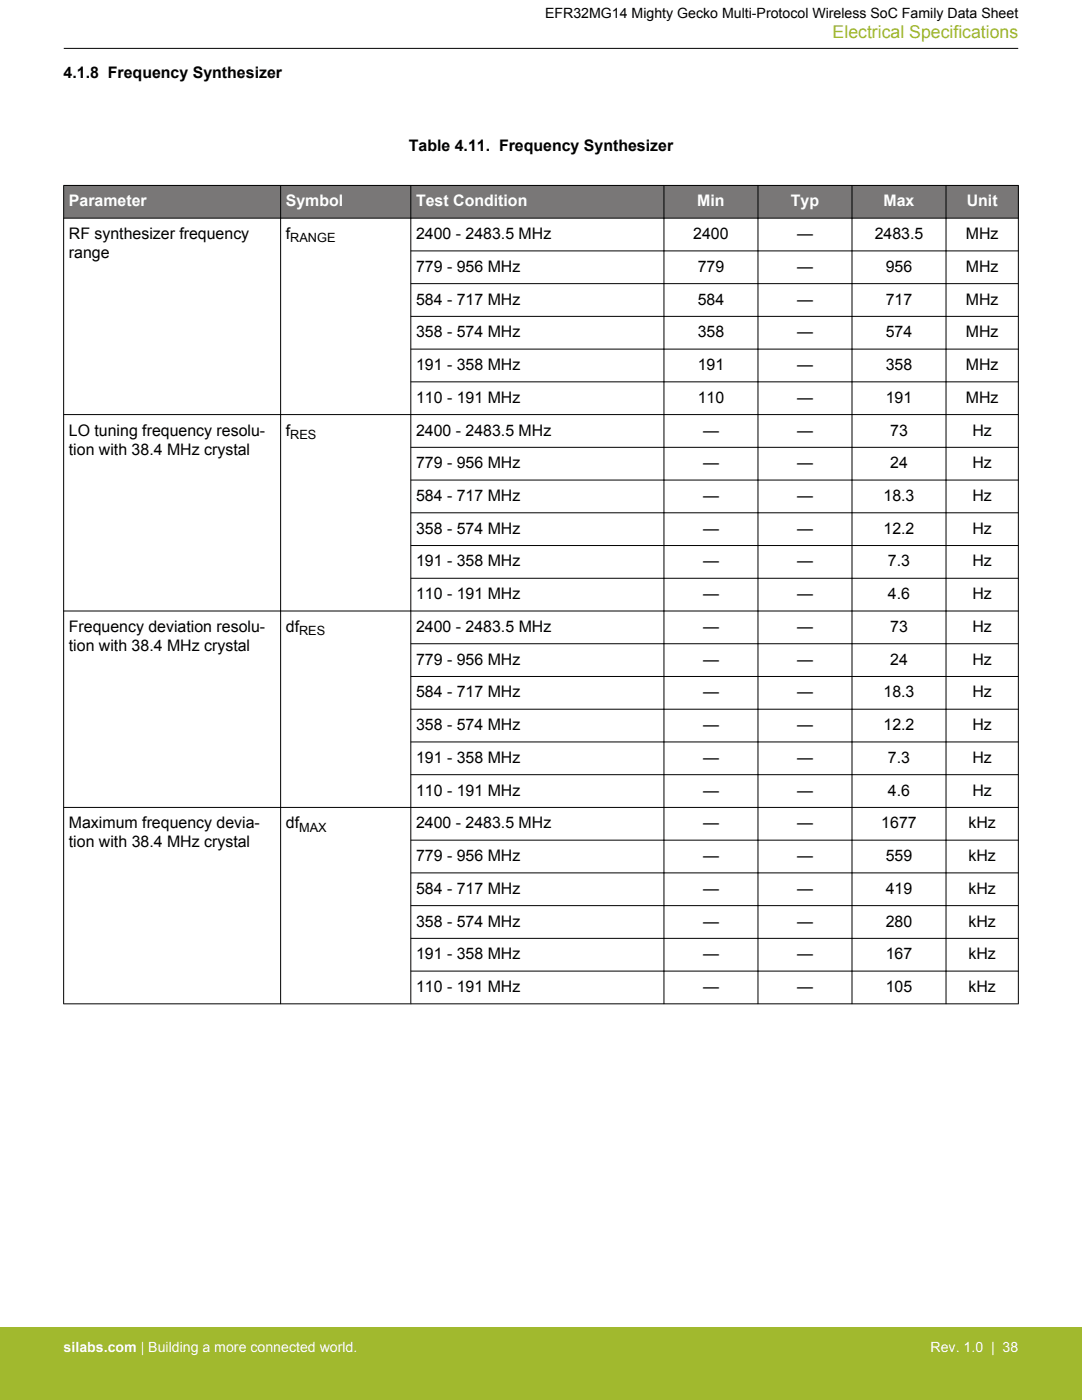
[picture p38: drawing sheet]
<svg xmlns="http://www.w3.org/2000/svg" width="216mm" height="279mm" viewBox="0 0 216 279" stroke-linecap="round" stroke-linejoin="round" font-family="sans-serif">
<defs><g id="words">
<text font-size="3.5" fill="#a1b92e" x="166.1" y="7.5">Electrical Specifications</text>
<g font-size="3.2">
<text x="12.7" y="15.5">4.1.8 Frequency Synthesizer</text>
<text x="81.6" y="30.2">Table 4.11. Frequency Synthesizer</text>
<text x="13.7" y="47.7">RF synthesizer frequency</text>
<text x="57" y="47.7">f</text>
<text x="83" y="47.7">2400 - 2483.5 MHz</text>
<text x="138.3" y="47.7">2400</text>
<text x="159" y="47.7">—</text>
<text x="174.5" y="47.7">2483.5</text>
<text x="192.7" y="47.7">MHz</text>
<text x="13.7" y="51.5">range</text>
<text x="83" y="54.3">779 - 956 MHz</text>
<text x="139.2" y="54.3">779</text>
<text x="159" y="54.3">—</text>
<text x="176.7" y="54.3">956</text>
<text x="192.7" y="54.3">MHz</text>
<text x="83" y="60.8">584 - 717 MHz</text>
<text x="139.2" y="60.8">584</text>
<text x="159" y="60.8">—</text>
<text x="176.7" y="60.8">717</text>
<text x="192.7" y="60.8">MHz</text>
<text x="83" y="67.3">358 - 574 MHz</text>
<text x="139.2" y="67.3">358</text>
<text x="159" y="67.3">—</text>
<text x="176.7" y="67.3">574</text>
<text x="192.7" y="67.3">MHz</text>
<text x="83" y="73.9">191 - 358 MHz</text>
<text x="139.2" y="73.9">191</text>
<text x="159" y="73.9">—</text>
<text x="176.7" y="73.9">358</text>
<text x="192.7" y="73.9">MHz</text>
<text x="83" y="80.4">110 - 191 MHz</text>
<text x="139.2" y="80.4">110</text>
<text x="159" y="80.4">—</text>
<text x="176.7" y="80.4">191</text>
<text x="192.7" y="80.4">MHz</text>
<text x="13.7" y="86.9">LO tuning frequency resolu-</text>
<text x="57" y="86.9">f</text>
<text x="83" y="86.9">2400 - 2483.5 MHz</text>
<text x="140.3" y="86.9">—</text>
<text x="159" y="86.9">—</text>
<text x="177.6" y="86.9">73</text>
<text x="194" y="86.9">Hz</text>
<text x="13.7" y="90.7">tion with 38.4 MHz crystal</text>
<text x="83" y="93.5">779 - 956 MHz</text>
<text x="140.3" y="93.5">—</text>
<text x="159" y="93.5">—</text>
<text x="177.6" y="93.5">24</text>
<text x="194" y="93.5">Hz</text>
<text x="83" y="100">584 - 717 MHz</text>
<text x="140.3" y="100">—</text>
<text x="159" y="100">—</text>
<text x="176.3" y="100">18.3</text>
<text x="194" y="100">Hz</text>
<text x="83" y="106.5">358 - 574 MHz</text>
<text x="140.3" y="106.5">—</text>
<text x="159" y="106.5">—</text>
<text x="176.3" y="106.5">12.2</text>
<text x="194" y="106.5">Hz</text>
<text x="83" y="113.1">191 - 358 MHz</text>
<text x="140.3" y="113.1">—</text>
<text x="159" y="113.1">—</text>
<text x="177.2" y="113.1">7.3</text>
<text x="194" y="113.1">Hz</text>
<text x="83" y="119.6">110 - 191 MHz</text>
<text x="140.3" y="119.6">—</text>
<text x="159" y="119.6">—</text>
<text x="177.2" y="119.6">4.6</text>
<text x="194" y="119.6">Hz</text>
<text x="13.7" y="126.1">Frequency deviation resolu-</text>
<text x="13.7" y="129.9">tion with 38.4 MHz crystal</text>
<text x="57" y="126.1">df</text>
<text x="83" y="126.1">2400 - 2483.5 MHz</text>
<text x="140.3" y="126.1">—</text>
<text x="159" y="126.1">—</text>
<text x="177.6" y="126.1">73</text>
<text x="194" y="126.1">Hz</text>
<text x="83" y="132.7">779 - 956 MHz</text>
<text x="140.3" y="132.7">—</text>
<text x="159" y="132.7">—</text>
<text x="177.6" y="132.7">24</text>
<text x="194" y="132.7">Hz</text>
<text x="83" y="139.2">584 - 717 MHz</text>
<text x="140.3" y="139.2">—</text>
<text x="159" y="139.2">—</text>
<text x="176.3" y="139.2">18.3</text>
<text x="194" y="139.2">Hz</text>
<text x="83" y="145.7">358 - 574 MHz</text>
<text x="140.3" y="145.7">—</text>
<text x="159" y="145.7">—</text>
<text x="176.3" y="145.7">12.2</text>
<text x="194" y="145.7">Hz</text>
<text x="83" y="152.3">191 - 358 MHz</text>
<text x="140.3" y="152.3">—</text>
<text x="159" y="152.3">—</text>
<text x="177.2" y="152.3">7.3</text>
<text x="194" y="152.3">Hz</text>
<text x="83" y="158.8">110 - 191 MHz</text>
<text x="140.3" y="158.8">—</text>
<text x="159" y="158.8">—</text>
<text x="177.2" y="158.8">4.6</text>
<text x="194" y="158.8">Hz</text>
<text x="13.7" y="165.3">Maximum frequency devia-</text>
<text x="57" y="165.3">df</text>
<text x="83" y="165.3">2400 - 2483.5 MHz</text>
<text x="140.3" y="165.3">—</text>
<text x="159" y="165.3">—</text>
<text x="175.9" y="165.3">1677</text>
<text x="193.3" y="165.3">kHz</text>
<text x="13.7" y="169.1">tion with 38.4 MHz crystal</text>
<text x="83" y="171.9">779 - 956 MHz</text>
<text x="140.3" y="171.9">—</text>
<text x="159" y="171.9">—</text>
<text x="176.7" y="171.9">559</text>
<text x="193.3" y="171.9">kHz</text>
<text x="83" y="178.4">584 - 717 MHz</text>
<text x="140.3" y="178.4">—</text>
<text x="159" y="178.4">—</text>
<text x="176.7" y="178.4">419</text>
<text x="193.3" y="178.4">kHz</text>
<text x="83" y="184.9">358 - 574 MHz</text>
<text x="140.3" y="184.9">—</text>
<text x="159" y="184.9">—</text>
<text x="176.7" y="184.9">280</text>
<text x="193.3" y="184.9">kHz</text>
<text x="83" y="191.5">191 - 358 MHz</text>
<text x="140.3" y="191.5">—</text>
<text x="159" y="191.5">—</text>
<text x="176.7" y="191.5">167</text>
<text x="193.3" y="191.5">kHz</text>
<text x="83" y="198">110 - 191 MHz</text>
<text x="140.3" y="198">—</text>
<text x="159" y="198">—</text>
<text x="176.7" y="198">105</text>
<text x="193.3" y="198">kHz</text>
</g>
<g font-size="3.2" fill="#fff">
<text x="13.7" y="41.2">Parameter</text>
<text x="57" y="41.2">Symbol</text>
<text x="83" y="41.2">Test Condition</text>
<text x="139.1" y="41.2">Min</text>
<text x="157.8" y="41.2">Typ</text>
<text x="176.3" y="41.2">Max</text>
<text x="192.9" y="41.2">Unit</text>
</g>
<text font-size="2.8" x="108.8" y="3.5">EFR32MG14 Mighty Gecko Multi-Protocol Wireless SoC Family Data Sheet</text>
<g font-size="2.8" fill="#fff">
<text x="12.7" y="269.9">silabs.com | Building a more connected world.</text>
<text x="185.7" y="269.9">Rev. 1.0 | 38</text>
</g>
<g font-size="2.5">
<text x="57.9" y="48.4">RANGE</text>
<text x="57.9" y="87.6">RES</text>
<text x="59.7" y="126.8">RES</text>
<text x="59.7" y="166">MAX</text>
</g>
</g></defs>
<g fill="#797777">
<path d="M12.7 37h190.5v6.5h-190.5z" fill-rule="evenodd"/>
<path d="M12.7 37h190.5v6.5h-190.5z" fill-rule="evenodd"/>
</g>
<g fill="none" stroke="#000" stroke-width=".2">
<path d="M12.7 9.7h190.5M12.7 37h190.5M12.7 37v163.4M56 37v163.4M82 37v163.4M132.5 37v163.4M151.2 37v163.4M170 37v163.4M188.8 37v163.4M203.2 37v163.4M12.7 43.5h190.5M81.9 50.1h121.3"/>
<path d="M81.9 56.6h121.3M81.9 63.1h121.3M81.9 69.7h121.3M81.9 76.2h121.3M81.9 89.3h121.3M81.9 95.8h121.3M203.2 82.7h-190.5M81.9 102.3h121.3M81.9 108.9h121.3M81.9 115.4h121.3M81.9 128.5h121.3M81.9 135h121.3"/>
<path d="M203.2 121.9h-190.5M81.9 141.5h121.3M81.9 148.1h121.3M81.9 154.6h121.3M12.7 161.1h190.5M81.9 167.7h121.3M81.9 174.2h121.3M81.9 180.7h121.3M81.9 187.3h121.3M81.9 193.8h121.3M203.2 200.3h-190.5"/>
</g>
<path d="M0 264.9h215.9v14.5h-215.9z" fill="#a1b92e"/>
<use href="#words"/>
</svg>
